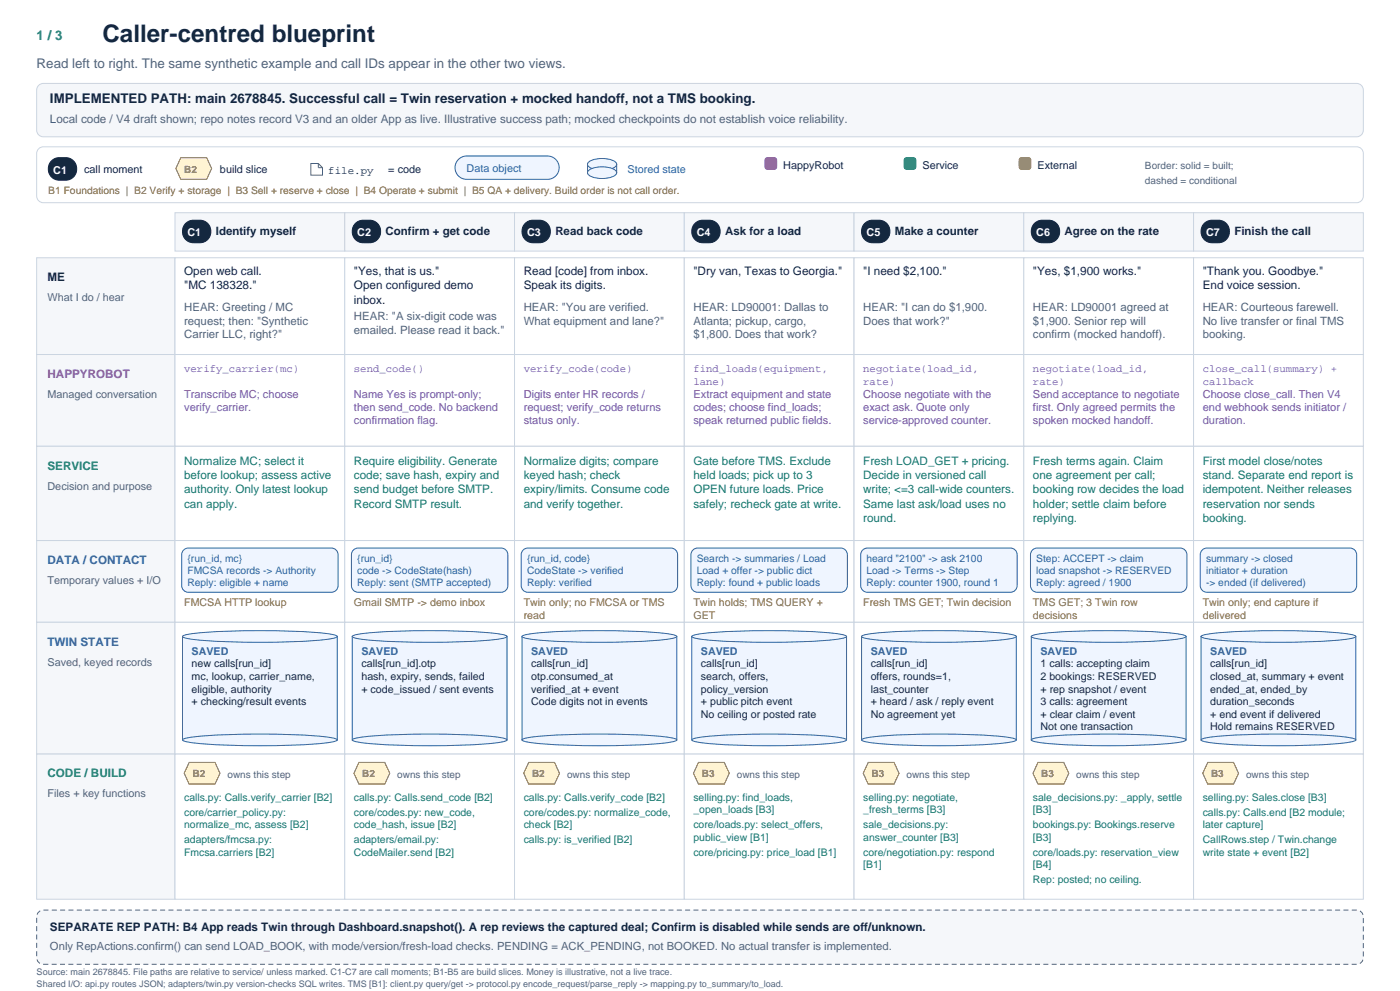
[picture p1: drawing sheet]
<svg xmlns="http://www.w3.org/2000/svg" width="420mm" height="297mm" viewBox="0 0 420 297" stroke-linecap="round" stroke-linejoin="round" font-family="sans-serif">
<defs><g id="words">
<text font-size="7.2" fill="#14283f" x="30.7" y="12.5">Caller-centred blueprint</text>
<text font-size="4" fill="#14786b" x="11" y="12">1 / 3</text>
<text font-size="4" fill="#52647a" x="11" y="20.5">Read left to right. The same synthetic example and call IDs appear in the other two views.</text>
<text font-size="4" fill="#14283f" x="15" y="31">IMPLEMENTED PATH: main 2678845. Successful call = Twin reservation + mocked handoff, not a TMS booking.</text>
<text font-size="3.5" fill="#52647a" x="15" y="37">Local code / V4 draft shown; repo notes record V3 and an older App as live. Illustrative success path; mocked checkpoints do not establish voice reliability.</text>
<g font-size="3.5" fill="#14283f">
<text x="55.2" y="82.5">Open web call.</text>
<text x="106.2" y="82.5">&quot;Yes, that is us.&quot;</text>
<text x="157.1" y="82.5">Read [code] from inbox.</text>
<text x="208" y="82.5">&quot;Dry van, Texas to Georgia.&quot;</text>
<text x="259" y="82.5">&quot;I need $2,100.&quot;</text>
<text x="309.9" y="82.5">&quot;Yes, $1,900 works.&quot;</text>
<text x="360.8" y="82.5">&quot;Thank you. Goodbye.&quot;</text>
<text x="14.2" y="84.3">ME</text>
<text x="55.2" y="86.8">&quot;MC 138328.&quot;</text>
<text x="106.2" y="86.8">Open configured demo</text>
<text x="157.1" y="86.8">Speak its digits.</text>
<text x="360.8" y="86.8">End voice session.</text>
<text x="106.2" y="91">inbox.</text>
<text x="15" y="279">SEPARATE REP PATH: B4 App reads Twin through Dashboard.snapshot(). A rep reviews the captured deal; Confirm is disabled while sends are off/unknown.</text>
</g>
<text font-size="3.5" fill="#713eb5" x="14.2" y="113.3">HAPPYROBOT</text>
<g font-size="3.5" fill="#14786b">
<text x="14.2" y="140.8">SERVICE</text>
<text x="55.2" y="139.3">Normalize MC; select it</text>
<text x="55.2" y="143.6">before lookup; assess active</text>
<text x="106.2" y="139.3">Require eligibility. Generate</text>
<text x="106.2" y="143.6">code; save hash, expiry and</text>
<text x="157.1" y="139.3">Normalize digits; compare</text>
<text x="157.1" y="143.6">keyed hash; check</text>
<text x="208" y="139.3">Gate before TMS. Exclude</text>
<text x="208" y="143.6">held loads; pick up to 3</text>
<text x="259" y="139.3">Fresh LOAD_GET + pricing.</text>
<text x="259" y="143.6">Decide in versioned call</text>
<text x="309.9" y="139.3">Fresh terms again. Claim</text>
<text x="309.9" y="143.6">one agreement per call;</text>
<text x="360.8" y="139.3">First model close/notes</text>
<text x="360.8" y="143.6">stand. Separate end report is</text>
<text x="55.2" y="147.9">authority. Only latest lookup</text>
<text x="106.2" y="147.9">send budget before SMTP.</text>
<text x="157.1" y="147.9">expiry/limits. Consume code</text>
<text x="208" y="147.9">OPEN future loads. Price</text>
<text x="259" y="147.9">write; &lt;=3 call-wide counters.</text>
<text x="309.9" y="147.9">booking row decides the load</text>
<text x="360.8" y="147.9">idempotent. Neither releases</text>
<text x="55.2" y="152.2">can apply.</text>
<text x="106.2" y="152.2">Record SMTP result.</text>
<text x="157.1" y="152.2">and verify together.</text>
<text x="208" y="152.2">safely; recheck gate at write.</text>
<text x="259" y="152.2">Same last ask/load uses no</text>
<text x="309.9" y="152.2">holder; settle claim before</text>
<text x="360.8" y="152.2">reservation nor sends</text>
<text x="259" y="156.5">round.</text>
<text x="309.9" y="156.5">replying.</text>
<text x="360.8" y="156.5">booking.</text>
<text x="14.2" y="233">CODE / BUILD</text>
</g>
<g font-size="3.5" fill="#285ea6">
<text x="14.2" y="169">DATA / CONTACT</text>
<text x="14.2" y="193.5">TWIN STATE</text>
</g>
<g font-size="3.4" fill="#14283f">
<text x="64.7" y="70.5">Identify myself</text>
<text x="115.7" y="70.5">Confirm + get code</text>
<text x="166.6" y="70.5">Read back code</text>
<text x="217.5" y="70.5">Ask for a load</text>
<text x="268.5" y="70.5">Make a counter</text>
<text x="319.4" y="70.5">Agree on the rate</text>
<text x="370.3" y="70.5">Finish the call</text>
</g>
<g font-size="3.4" fill="#52647a">
<text x="55.2" y="93.3">HEAR: Greeting / MC</text>
<text x="157.1" y="93.3">HEAR: &quot;You are verified.</text>
<text x="208" y="93.3">HEAR: LD90001: Dallas to</text>
<text x="259" y="93.3">HEAR: &quot;I can do $1,900.</text>
<text x="309.9" y="93.3">HEAR: LD90001 agreed at</text>
<text x="360.8" y="93.3">HEAR: Courteous farewell.</text>
<text x="55.2" y="97.3">request; then: &quot;Synthetic</text>
<text x="55.2" y="101.3">Carrier LLC, right?&quot;</text>
<text x="106.2" y="96">HEAR: &quot;A six-digit code was</text>
<text x="106.2" y="100">emailed. Please read it back.&quot;</text>
<text x="157.1" y="97.3">What equipment and lane?&quot;</text>
<text x="208" y="97.3">Atlanta; pickup, cargo,</text>
<text x="208" y="101.3">$1,800. Does that work?</text>
<text x="259" y="97.3">Does that work?&quot;</text>
<text x="309.9" y="97.3">$1,900. Senior rep will</text>
<text x="309.9" y="101.3">confirm (mocked handoff).</text>
<text x="360.8" y="97.3">No live transfer or final TMS</text>
<text x="360.8" y="101.3">booking.</text>
<text x="15" y="284.8">Only RepActions.confirm() can send LOAD_BOOK, with mode/version/fresh-load checks. PENDING = ACK_PENDING, not BOOKED. No actual transfer is implemented.</text>
</g>
<g font-size="3.3" fill="#713eb5">
<text x="55.2" y="119.3">Transcribe MC; choose</text>
<text x="106.2" y="119.3">Name Yes is prompt-only;</text>
<text x="157.1" y="119.3">Digits enter HR records /</text>
<text x="208" y="119.3">Extract equipment and state</text>
<text x="259" y="119.3">Choose negotiate with the</text>
<text x="309.9" y="119.3">Send acceptance to negotiate</text>
<text x="360.8" y="119.3">Choose close_call. Then V4</text>
<text x="55.2" y="123.2">verify_carrier.</text>
<text x="106.2" y="123.2">then send_code. No backend</text>
<text x="157.1" y="123.2">request; verify_code returns</text>
<text x="208" y="123.2">codes; choose find_loads;</text>
<text x="259" y="123.2">exact ask. Quote only</text>
<text x="309.9" y="123.2">first. Only agreed permits the</text>
<text x="360.8" y="123.2">end webhook sends initiator /</text>
<text x="106.2" y="127.1">confirmation flag.</text>
<text x="157.1" y="127.1">status only.</text>
<text x="208" y="127.1">speak returned public fields.</text>
<text x="259" y="127.1">service-approved counter.</text>
<text x="309.9" y="127.1">spoken mocked handoff.</text>
<text x="360.8" y="127.1">duration.</text>
</g>
<g font-size="3.2" fill="#fff">
<text x="16" y="52">C1</text>
<text x="56.2" y="70.8">C1</text>
<text x="107.2" y="70.8">C2</text>
<text x="158.1" y="70.8">C3</text>
<text x="209" y="70.8">C4</text>
<text x="260" y="70.8">C5</text>
<text x="310.9" y="70.8">C6</text>
<text x="361.8" y="70.8">C7</text>
</g>
<g font-size="3.2" fill="#14283f">
<text x="25.2" y="51.8">call moment</text>
<text x="66" y="51.8">build slice</text>
<text x="98.5" y="52">file.py</text>
<text x="116.5" y="51.8">= code</text>
<text x="235" y="50.5">HappyRobot</text>
<text x="276.7" y="50.5">Service</text>
<text x="311.2" y="50.5">External</text>
<text x="57.5" y="200">new calls[run_id]</text>
<text x="57.5" y="203.8">mc, lookup, carrier_name,</text>
<text x="108.4" y="200">calls[run_id].otp</text>
<text x="108.4" y="203.8">hash, expiry, sends, failed</text>
<text x="159.4" y="200">calls[run_id]</text>
<text x="159.4" y="203.8">otp.consumed_at</text>
<text x="210.3" y="200">calls[run_id]</text>
<text x="210.3" y="203.8">search, offers,</text>
<text x="261.2" y="200">calls[run_id]</text>
<text x="261.2" y="203.8">offers, rounds=1,</text>
<text x="312.1" y="200">1 calls: accepting claim</text>
<text x="312.1" y="203.8">2 bookings: RESERVED</text>
<text x="363.1" y="200">calls[run_id]</text>
<text x="363.1" y="203.8">closed_at, summary + event</text>
<text x="57.5" y="207.6">eligible, authority</text>
<text x="108.4" y="207.6">+ code_issued / sent events</text>
<text x="159.4" y="207.6">verified_at + event</text>
<text x="210.3" y="207.6">policy_version</text>
<text x="261.2" y="207.6">last_counter</text>
<text x="312.1" y="207.6">+ rep snapshot / event</text>
<text x="363.1" y="207.6">ended_at, ended_by</text>
<text x="57.5" y="211.3">+ checking/result events</text>
<text x="159.4" y="211.3">Code digits not in events</text>
<text x="210.3" y="211.3">+ public pitch event</text>
<text x="210.3" y="215.1">No ceiling or posted rate</text>
<text x="261.2" y="211.3">+ heard / ask / reply event</text>
<text x="261.2" y="215.1">No agreement yet</text>
<text x="312.1" y="211.3">3 calls: agreement</text>
<text x="312.1" y="215.1">+ clear claim / event</text>
<text x="363.1" y="211.3">duration_seconds</text>
<text x="363.1" y="215.1">+ end event if delivered</text>
<text x="312.1" y="218.9">Not one transaction</text>
<text x="363.1" y="218.9">Hold remains RESERVED</text>
</g>
<g font-size="3.2" fill="#285ea6">
<text x="140" y="51.5">Data object</text>
<text x="188.2" y="51.8">Stored state</text>
<text x="57.5" y="196.3">SAVED</text>
<text x="108.4" y="196.3">SAVED</text>
<text x="159.4" y="196.3">SAVED</text>
<text x="210.3" y="196.3">SAVED</text>
<text x="261.2" y="196.3">SAVED</text>
<text x="312.1" y="196.3">SAVED</text>
<text x="363.1" y="196.3">SAVED</text>
</g>
<g font-size="3.2" fill="#52647a">
<text x="14.2" y="90.3">What I do / hear</text>
<text x="14.2" y="119.3">Managed conversation</text>
<text x="14.2" y="146.8">Decision and purpose</text>
<text x="14.2" y="175">Temporary values + I/O</text>
<text x="14.2" y="199.5">Saved, keyed records</text>
<text x="14.2" y="239">Files + key functions</text>
</g>
<g font-size="3.2" fill="#713eb5">
<text x="55.2" y="111.5">verify_carrier(mc)</text>
<text x="106.2" y="111.5">send_code()</text>
<text x="157.1" y="111.5">verify_code(code)</text>
<text x="208" y="111.5">find_loads(equipment,</text>
<text x="259" y="111.5">negotiate(load_id,</text>
<text x="309.9" y="111.5">negotiate(load_id,</text>
<text x="360.8" y="111.5">close_call(summary) +</text>
<text x="208" y="115.3">lane)</text>
<text x="259" y="115.3">rate)</text>
<text x="309.9" y="115.3">rate)</text>
<text x="360.8" y="115.3">callback</text>
</g>
<g font-size="3.2" fill="#9b6512">
<text x="55.2" y="181.8">FMCSA HTTP lookup</text>
<text x="106.2" y="181.8">Gmail SMTP -&gt; demo inbox</text>
<text x="157.1" y="181.8">Twin only; no FMCSA or TMS</text>
<text x="157.1" y="185.5">read</text>
<text x="208" y="181.8">Twin holds; TMS QUERY +</text>
<text x="208" y="185.5">GET</text>
<text x="259" y="181.8">Fresh TMS GET; Twin decision</text>
<text x="309.9" y="181.8">TMS GET; 3 Twin row</text>
<text x="309.9" y="185.5">decisions</text>
<text x="360.8" y="181.8">Twin only; end capture if</text>
<text x="360.8" y="185.5">delivered</text>
</g>
<text font-size="3.1" fill="#8b5f0a" x="14.5" y="58">B1 Foundations | B2 Verify + storage | B3 Sell + reserve + close | B4 Operate + submit | B5 QA + delivery. Build order is not call order.</text>
<g font-size="3.1" fill="#285ea6">
<text x="56.2" y="168.5">{run_id, mc}</text>
<text x="56.2" y="172.1">FMCSA records -&gt; Authority</text>
<text x="107.2" y="168.5">{run_id}</text>
<text x="107.2" y="172.1">code -&gt; CodeState(hash)</text>
<text x="158.1" y="168.5">{run_id, code}</text>
<text x="158.1" y="172.1">CodeState -&gt; verified</text>
<text x="209" y="168.5">Search -&gt; summaries / Load</text>
<text x="209" y="172.1">Load + offer -&gt; public dict</text>
<text x="260" y="168.5">heard &quot;2100&quot; -&gt; ask 2100</text>
<text x="260" y="172.1">Load -&gt; Terms -&gt; Step</text>
<text x="310.9" y="168.5">Step: ACCEPT -&gt; claim</text>
<text x="310.9" y="172.1">load snapshot -&gt; RESERVED</text>
<text x="361.8" y="168.5">summary -&gt; closed</text>
<text x="361.8" y="172.1">initiator + duration</text>
<text x="56.2" y="175.7">Reply: eligible + name</text>
<text x="107.2" y="175.7">Reply: sent (SMTP accepted)</text>
<text x="158.1" y="175.7">Reply: verified</text>
<text x="209" y="175.7">Reply: found + public loads</text>
<text x="260" y="175.7">Reply: counter 1900, round 1</text>
<text x="310.9" y="175.7">Reply: agreed / 1900</text>
<text x="361.8" y="175.7">-&gt; ended (if delivered)</text>
</g>
<g font-size="3.1" fill="#14786b">
<text x="55.2" y="240">calls.py: Calls.verify_carrier [B2]</text>
<text x="55.2" y="244.5">core/carrier_policy.py:</text>
<text x="106.2" y="240">calls.py: Calls.send_code [B2]</text>
<text x="106.2" y="244.5">core/codes.py: new_code,</text>
<text x="157.1" y="240">calls.py: Calls.verify_code [B2]</text>
<text x="157.1" y="244.5">core/codes.py: normalize_code,</text>
<text x="208" y="240">selling.py: find_loads,</text>
<text x="208" y="243.8">_open_loads [B3]</text>
<text x="259" y="240">selling.py: negotiate,</text>
<text x="259" y="243.8">_fresh_terms [B3]</text>
<text x="309.9" y="240">sale_decisions.py: _apply, settle</text>
<text x="309.9" y="243.8">[B3]</text>
<text x="360.8" y="240">selling.py: Sales.close [B3]</text>
<text x="360.8" y="244.5">calls.py: Calls.end [B2 module;</text>
<text x="55.2" y="248.3">normalize_mc, assess [B2]</text>
<text x="106.2" y="248.3">code_hash, issue [B2]</text>
<text x="157.1" y="248.3">check [B2]</text>
<text x="208" y="248.3">core/loads.py: select_offers,</text>
<text x="259" y="248.3">sale_decisions.py:</text>
<text x="309.9" y="248.3">bookings.py: Bookings.reserve</text>
<text x="360.8" y="248.3">later capture]</text>
<text x="55.2" y="252.8">adapters/fmcsa.py:</text>
<text x="55.2" y="256.5">Fmcsa.carriers [B2]</text>
<text x="106.2" y="252.8">adapters/email.py:</text>
<text x="106.2" y="256.5">CodeMailer.send [B2]</text>
<text x="157.1" y="252.8">calls.py: is_verified [B2]</text>
<text x="208" y="252">public_view [B1]</text>
<text x="208" y="256.5">core/pricing.py: price_load [B1]</text>
<text x="259" y="252">answer_counter [B3]</text>
<text x="259" y="256.5">core/negotiation.py: respond</text>
<text x="309.9" y="252">[B3]</text>
<text x="309.9" y="256.5">core/loads.py: reservation_view</text>
<text x="360.8" y="252.8">CallRows.step / Twin.change</text>
<text x="360.8" y="256.5">write state + event [B2]</text>
<text x="259" y="260.3">[B1]</text>
<text x="309.9" y="260.3">[B4]</text>
<text x="309.9" y="264.8">Rep: posted; no ceiling.</text>
</g>
<g font-size="3" fill="#8b5f0a">
<text x="55.2" y="51.8">B2</text>
<text x="57.7" y="233">B2</text>
<text x="108.7" y="233">B2</text>
<text x="159.6" y="233">B2</text>
<text x="210.5" y="233">B3</text>
<text x="261.5" y="233">B3</text>
<text x="312.4" y="233">B3</text>
<text x="363.3" y="233">B3</text>
</g>
<g font-size="3" fill="#52647a">
<text x="343.5" y="50.5">Border: solid = built;</text>
<text x="343.5" y="55.3">dashed = conditional</text>
<text x="68.2" y="233.3">owns this step</text>
<text x="119.2" y="233.3">owns this step</text>
<text x="170.1" y="233.3">owns this step</text>
<text x="221" y="233.3">owns this step</text>
<text x="272" y="233.3">owns this step</text>
<text x="322.9" y="233.3">owns this step</text>
<text x="373.8" y="233.3">owns this step</text>
</g>
<g font-size="2.7" fill="#52647a">
<text x="11" y="292.3">Source: main 2678845. File paths are relative to service/ unless marked. C1-C7 are call moments; B1-B5 are build slices. Money is illustrative, not a live trace.</text>
<text x="11" y="295.8">Shared I/O: api.py routes JSON; adapters/twin.py version-checks SQL writes. TMS [B1]: client.py query/get -&gt; protocol.py encode_request/parse_reply -&gt; mapping.py to_summary/to_load.</text>
</g>
</g></defs>
<path d="M0 0h420v297h-420z" fill-rule="evenodd" fill="#fff" stroke="#fff" stroke-width=".3"/>
<path d="M11.6 25.6l1.4-.6h394a2 2 0 0 1 2 2v12a2 2 0 0 1-2 2h-394a2 2 0 0 1-2-2v-12z" fill-rule="evenodd" fill="#f5f7fa" stroke="#cbd5e1" stroke-width=".3"/>
<path d="M11.6 44.6l1.4-.6h394a2 2 0 0 1 2 2v12.8a2 2 0 0 1-2 2h-394a2 2 0 0 1-2-2v-12.8z" fill-rule="evenodd" fill="#fff" stroke="#cbd5e1" stroke-width=".3"/>
<path d="M15.5 48.2a5.4 5.4 0 0 1 5.5-.7 3.4 3.4 0 0 1 1.9 3.8 3.4 3.4 0 0 1-3.2 2.7 4.9 4.9 0 0 1-4.2-1 3.6 3.6 0 0 1 0-4.8z" fill-rule="evenodd" fill="#14283f" stroke="#14283f" stroke-width=".3"/>
<path d="M54.2 47.3h7.8l1.5 3.2-1.5 3.3h-7.8l-1.5-3.3z" fill-rule="evenodd" fill="#fff4d3" stroke="#8b5f0a" stroke-width=".3"/>
<path d="M93.2 49h2.3l1.2 1.3v2.2h-3.5z" fill-rule="evenodd" fill="#fff" stroke="#52647a" stroke-width=".3"/>
<path d="M95.5 49v1.3h1.2" fill="none" stroke="#52647a" stroke-width=".3"/>
<g fill="#eff5ff" stroke="#285ea6" stroke-width=".3">
<path d="M137.5 47.8a3.5 3.5 0 0 1 2.5-1h24.2a3.5 3.5 0 0 1 3.5 3.5 3.5 3.5 0 0 1-3.5 3.5h-24.2a3.5 3.5 0 0 1-3.2-2.2 3.5 3.5 0 0 1 .7-3.8z" fill-rule="evenodd"/>
<path d="M176.2 49.3h8.8v2.5h-8.8z" fill-rule="evenodd"/>
<path d="M176.6 48.6a8.1 8.1 0 0 1 8.1 0 1.16 1.16 0 0 1 .1 1.2 1.16 1.16 0 0 1-1.1 .7 8.5 8.5 0 0 1-7.1-.6 .85 .85 0 0 1 0-1.3z" fill-rule="evenodd"/>
<path d="M176.6 51.1a8.1 8.1 0 0 1 8.1 0 1.16 1.16 0 0 1 .1 1.2 1.16 1.16 0 0 1-1.1 .7 8.5 8.5 0 0 1-7.1-.6 .85 .85 0 0 1 0-1.3z" fill-rule="evenodd"/>
</g>
<path d="M229.7 47.5l.5-.2h2l.6 .2 .2 .5v2l-.2 .5-.6 .3h-2l-.5-.3-.2-.5v-2z" fill-rule="evenodd" fill="#713eb5" stroke="#713eb5" stroke-width=".3"/>
<path d="M271.5 47.5l.5-.2h2l.5 .2 .2 .5v2l-.2 .5-.5 .3h-2l-.5-.3-.3-.5v-2z" fill-rule="evenodd" fill="#14786b" stroke="#14786b" stroke-width=".3"/>
<path d="M306 47.5l.5-.2h2l.5 .2 .2 .5v2l-.2 .5-.5 .3h-2l-.5-.3-.3-.5v-2z" fill-rule="evenodd" fill="#9b6512" stroke="#9b6512" stroke-width=".3"/>
<g fill="#f5f7fa" stroke="#cbd5e1" stroke-width=".3">
<path d="M11 77.3h41.5v29h-41.5z" fill-rule="evenodd"/>
<path d="M11 106.3h41.5v27.5h-41.5z" fill-rule="evenodd"/>
<path d="M11 133.8h41.5v28.2h-41.5z" fill-rule="evenodd"/>
<path d="M11 162h41.5v24.5h-41.5z" fill-rule="evenodd"/>
<path d="M11 186.5h41.5v39.5h-41.5z" fill-rule="evenodd"/>
<path d="M11 226h41.5v43.5h-41.5z" fill-rule="evenodd"/>
<path d="M52.5 63.8h50.9v11.5h-50.9z" fill-rule="evenodd"/>
</g>
<path d="M55.7 67a5.4 5.4 0 0 1 5.6-.7 3.4 3.4 0 0 1 1.9 3.7 3.4 3.4 0 0 1-3.2 2.8 4.9 4.9 0 0 1-4.3-1 3.6 3.6 0 0 1 0-4.8z" fill-rule="evenodd" fill="#14283f" stroke="#14283f" stroke-width=".3"/>
<g fill="#fff" stroke="#cbd5e1" stroke-width=".3">
<path d="M52.5 77.3h50.9v29h-50.9z" fill-rule="evenodd"/>
<path d="M52.5 106.3h50.9v27.5h-50.9z" fill-rule="evenodd"/>
<path d="M52.5 133.8h50.9v28.2h-50.9z" fill-rule="evenodd"/>
<path d="M52.5 162h50.9v24.5h-50.9z" fill-rule="evenodd"/>
<path d="M52.5 186.5h50.9v39.5h-50.9z" fill-rule="evenodd"/>
<path d="M52.5 226h50.9v43.5h-50.9z" fill-rule="evenodd"/>
</g>
<g fill="#eff5ff" stroke="#285ea6" stroke-width=".3">
<path d="M55.1 164.8l1.4-.5h42.9a2 2 0 0 1 2 2v9.2a2 2 0 0 1-2 2h-42.9a2 2 0 0 1-2-2v-9.2z" fill-rule="evenodd"/>
<path d="M54.7 190.8h46.5v31h-46.5z" fill-rule="evenodd"/>
<path d="M54.9 190.6a52.1 52.1 0 0 1 13.5-1.4 189.7 189.7 0 0 1 31.6 1l1 .4v.3a52.1 52.1 0 0 1-13.4 1.4 189.7 189.7 0 0 1-31.7-1l-1-.4z" fill-rule="evenodd"/>
<path d="M54.9 221.6a52.1 52.1 0 0 1 13.5-1.4 189.7 189.7 0 0 1 31.6 1l1 .4v.3a52.1 52.1 0 0 1-13.4 1.4 189.7 189.7 0 0 1-31.7-1l-1-.4z" fill-rule="evenodd"/>
</g>
<path d="M56.7 228.5h7.8l1.5 3.3-1.5 3.2h-7.8l-1.5-3.2z" fill-rule="evenodd" fill="#fff4d3" stroke="#8b5f0a" stroke-width=".3"/>
<path d="M103.4 63.8h51v11.5h-51z" fill-rule="evenodd" fill="#f5f7fa" stroke="#cbd5e1" stroke-width=".3"/>
<path d="M106.6 67a5.4 5.4 0 0 1 5.6-.7 3.4 3.4 0 0 1 1.9 3.7 3.4 3.4 0 0 1-3.2 2.8 4.9 4.9 0 0 1-4.3-1 3.6 3.6 0 0 1 0-4.8z" fill-rule="evenodd" fill="#14283f" stroke="#14283f" stroke-width=".3"/>
<g fill="#fff" stroke="#cbd5e1" stroke-width=".3">
<path d="M103.4 77.3h51v29h-51z" fill-rule="evenodd"/>
<path d="M103.4 106.3h51v27.5h-51z" fill-rule="evenodd"/>
<path d="M103.4 133.8h51v28.2h-51z" fill-rule="evenodd"/>
<path d="M103.4 162h51v24.5h-51z" fill-rule="evenodd"/>
<path d="M103.4 186.5h51v39.5h-51z" fill-rule="evenodd"/>
<path d="M103.4 226h51v43.5h-51z" fill-rule="evenodd"/>
</g>
<g fill="#eff5ff" stroke="#285ea6" stroke-width=".3">
<path d="M106 164.8l1.4-.5h43a2 2 0 0 1 2 2v9.2a2 2 0 0 1-2 2h-43a2 2 0 0 1-2-2v-9.2z" fill-rule="evenodd"/>
<path d="M105.7 190.8h46.4v31h-46.4z" fill-rule="evenodd"/>
<path d="M105.8 190.6a52.1 52.1 0 0 1 13.5-1.4 189.7 189.7 0 0 1 31.6 1l1.1 .4v.3a52.1 52.1 0 0 1-13.5 1.4 189.7 189.7 0 0 1-31.6-1l-1.1-.4z" fill-rule="evenodd"/>
<path d="M105.8 221.6a52.1 52.1 0 0 1 13.5-1.4 189.7 189.7 0 0 1 31.6 1l1.1 .4v.3a52.1 52.1 0 0 1-13.5 1.4 189.7 189.7 0 0 1-31.6-1l-1.1-.4z" fill-rule="evenodd"/>
</g>
<path d="M107.7 228.5h7.7l1.5 3.3-1.5 3.2h-7.7l-1.5-3.2z" fill-rule="evenodd" fill="#fff4d3" stroke="#8b5f0a" stroke-width=".3"/>
<path d="M154.4 63.8h50.9v11.5h-50.9z" fill-rule="evenodd" fill="#f5f7fa" stroke="#cbd5e1" stroke-width=".3"/>
<path d="M157.6 67a5.4 5.4 0 0 1 5.5-.7 3.4 3.4 0 0 1 1.9 3.7 3.4 3.4 0 0 1-3.1 2.8 4.9 4.9 0 0 1-4.3-1 3.6 3.6 0 0 1 0-4.8z" fill-rule="evenodd" fill="#14283f" stroke="#14283f" stroke-width=".3"/>
<g fill="#fff" stroke="#cbd5e1" stroke-width=".3">
<path d="M154.4 77.3h50.9v29h-50.9z" fill-rule="evenodd"/>
<path d="M154.4 106.3h50.9v27.5h-50.9z" fill-rule="evenodd"/>
<path d="M154.4 133.8h50.9v28.2h-50.9z" fill-rule="evenodd"/>
<path d="M154.4 162h50.9v24.5h-50.9z" fill-rule="evenodd"/>
<path d="M154.4 186.5h50.9v39.5h-50.9z" fill-rule="evenodd"/>
<path d="M154.4 226h50.9v43.5h-50.9z" fill-rule="evenodd"/>
</g>
<g fill="#eff5ff" stroke="#285ea6" stroke-width=".3">
<path d="M156.9 164.8l1.5-.5h42.9a2 2 0 0 1 2 2v9.2a2 2 0 0 1-2 2h-42.9a2 2 0 0 1-2-2v-9.2z" fill-rule="evenodd"/>
<path d="M156.6 190.8h46.4v31h-46.4z" fill-rule="evenodd"/>
<path d="M156.7 190.6a52.1 52.1 0 0 1 13.5-1.4 189.7 189.7 0 0 1 31.7 1l1 .4v.3a52.1 52.1 0 0 1-13.5 1.4 189.7 189.7 0 0 1-31.6-1l-1.1-.4z" fill-rule="evenodd"/>
<path d="M156.7 221.6a52.1 52.1 0 0 1 13.5-1.4 189.7 189.7 0 0 1 31.7 1l1 .4v.3a52.1 52.1 0 0 1-13.5 1.4 189.7 189.7 0 0 1-31.6-1l-1.1-.4z" fill-rule="evenodd"/>
</g>
<path d="M158.6 228.5h7.8l1.5 3.3-1.5 3.2h-7.8l-1.5-3.2z" fill-rule="evenodd" fill="#fff4d3" stroke="#8b5f0a" stroke-width=".3"/>
<path d="M205.3 63.8h50.9v11.5h-50.9z" fill-rule="evenodd" fill="#f5f7fa" stroke="#cbd5e1" stroke-width=".3"/>
<path d="M208.5 67a5.4 5.4 0 0 1 5.6-.7 3.4 3.4 0 0 1 1.9 3.7 3.4 3.4 0 0 1-3.2 2.8 4.9 4.9 0 0 1-4.3-1 3.6 3.6 0 0 1 0-4.8z" fill-rule="evenodd" fill="#14283f" stroke="#14283f" stroke-width=".3"/>
<g fill="#fff" stroke="#cbd5e1" stroke-width=".3">
<path d="M205.3 77.3h50.9v29h-50.9z" fill-rule="evenodd"/>
<path d="M205.3 106.3h50.9v27.5h-50.9z" fill-rule="evenodd"/>
<path d="M205.3 133.8h50.9v28.2h-50.9z" fill-rule="evenodd"/>
<path d="M205.3 162h50.9v24.5h-50.9z" fill-rule="evenodd"/>
<path d="M205.3 186.5h50.9v39.5h-50.9z" fill-rule="evenodd"/>
<path d="M205.3 226h50.9v43.5h-50.9z" fill-rule="evenodd"/>
</g>
<g fill="#eff5ff" stroke="#285ea6" stroke-width=".3">
<path d="M207.9 164.8l1.4-.5h42.9a2 2 0 0 1 2 2v9.2a2 2 0 0 1-2 2h-42.9a2 2 0 0 1-2-2v-9.2z" fill-rule="evenodd"/>
<path d="M207.5 190.8h46.5v31h-46.5z" fill-rule="evenodd"/>
<path d="M207.7 190.6a52.1 52.1 0 0 1 13.5-1.4 189.7 189.7 0 0 1 31.6 1l1 .4v.3a52.1 52.1 0 0 1-13.5 1.4 189.7 189.7 0 0 1-31.6-1l-1-.4z" fill-rule="evenodd"/>
<path d="M207.7 221.6a52.1 52.1 0 0 1 13.5-1.4 189.7 189.7 0 0 1 31.6 1l1 .4v.3a52.1 52.1 0 0 1-13.5 1.4 189.7 189.7 0 0 1-31.6-1l-1-.4z" fill-rule="evenodd"/>
</g>
<path d="M209.5 228.5h7.8l1.5 3.3-1.5 3.2h-7.8l-1.5-3.2z" fill-rule="evenodd" fill="#fff4d3" stroke="#8b5f0a" stroke-width=".3"/>
<path d="M256.2 63.8h50.9v11.5h-50.9z" fill-rule="evenodd" fill="#f5f7fa" stroke="#cbd5e1" stroke-width=".3"/>
<path d="M259.4 67a5.4 5.4 0 0 1 5.6-.7 3.4 3.4 0 0 1 1.9 3.7 3.4 3.4 0 0 1-3.2 2.8 4.9 4.9 0 0 1-4.3-1 3.6 3.6 0 0 1 0-4.8z" fill-rule="evenodd" fill="#14283f" stroke="#14283f" stroke-width=".3"/>
<g fill="#fff" stroke="#cbd5e1" stroke-width=".3">
<path d="M256.2 77.3h50.9v29h-50.9z" fill-rule="evenodd"/>
<path d="M256.2 106.3h50.9v27.5h-50.9z" fill-rule="evenodd"/>
<path d="M256.2 133.8h50.9v28.2h-50.9z" fill-rule="evenodd"/>
<path d="M256.2 162h50.9v24.5h-50.9z" fill-rule="evenodd"/>
<path d="M256.2 186.5h50.9v39.5h-50.9z" fill-rule="evenodd"/>
<path d="M256.2 226h50.9v43.5h-50.9z" fill-rule="evenodd"/>
</g>
<g fill="#eff5ff" stroke="#285ea6" stroke-width=".3">
<path d="M258.8 164.8l1.4-.5h42.9a2 2 0 0 1 2 2v9.2a2 2 0 0 1-2 2h-42.9a2 2 0 0 1-2-2v-9.2z" fill-rule="evenodd"/>
<path d="M258.5 190.8h46.4v31h-46.4z" fill-rule="evenodd"/>
<path d="M258.6 190.6a52.1 52.1 0 0 1 13.5-1.4 189.7 189.7 0 0 1 31.6 1l1.1 .4v.3a52.1 52.1 0 0 1-13.5 1.4 189.7 189.7 0 0 1-31.7-1l-1-.4z" fill-rule="evenodd"/>
<path d="M258.6 221.6a52.1 52.1 0 0 1 13.5-1.4 189.7 189.7 0 0 1 31.6 1l1.1 .4v.3a52.1 52.1 0 0 1-13.5 1.4 189.7 189.7 0 0 1-31.7-1l-1-.4z" fill-rule="evenodd"/>
</g>
<path d="M260.5 228.5h7.7l1.5 3.3-1.5 3.2h-7.7l-1.5-3.2z" fill-rule="evenodd" fill="#fff4d3" stroke="#8b5f0a" stroke-width=".3"/>
<path d="M307.1 63.8h51v11.5h-51z" fill-rule="evenodd" fill="#f5f7fa" stroke="#cbd5e1" stroke-width=".3"/>
<path d="M310.3 67a5.4 5.4 0 0 1 5.6-.7 3.4 3.4 0 0 1 1.9 3.7 3.4 3.4 0 0 1-3.2 2.8 4.9 4.9 0 0 1-4.3-1 3.6 3.6 0 0 1 0-4.8z" fill-rule="evenodd" fill="#14283f" stroke="#14283f" stroke-width=".3"/>
<g fill="#fff" stroke="#cbd5e1" stroke-width=".3">
<path d="M307.1 77.3h51v29h-51z" fill-rule="evenodd"/>
<path d="M307.1 106.3h51v27.5h-51z" fill-rule="evenodd"/>
<path d="M307.1 133.8h51v28.2h-51z" fill-rule="evenodd"/>
<path d="M307.1 162h51v24.5h-51z" fill-rule="evenodd"/>
<path d="M307.1 186.5h51v39.5h-51z" fill-rule="evenodd"/>
<path d="M307.1 226h51v43.5h-51z" fill-rule="evenodd"/>
</g>
<g fill="#eff5ff" stroke="#285ea6" stroke-width=".3">
<path d="M309.7 164.8l1.4-.5h43a2 2 0 0 1 2 2v9.2a2 2 0 0 1-2 2h-43a2 2 0 0 1-2-2v-9.2z" fill-rule="evenodd"/>
<path d="M309.4 190.8h46.4v31h-46.4z" fill-rule="evenodd"/>
<path d="M309.5 190.6a52.1 52.1 0 0 1 13.5-1.4 189.7 189.7 0 0 1 31.6 1l1.1 .4v.3a52.1 52.1 0 0 1-13.5 1.4 189.7 189.7 0 0 1-31.6-1l-1.1-.4z" fill-rule="evenodd"/>
<path d="M309.5 221.6a52.1 52.1 0 0 1 13.5-1.4 189.7 189.7 0 0 1 31.6 1l1.1 .4v.3a52.1 52.1 0 0 1-13.5 1.4 189.7 189.7 0 0 1-31.6-1l-1.1-.4z" fill-rule="evenodd"/>
</g>
<path d="M311.4 228.5h7.7l1.5 3.3-1.5 3.2h-7.7l-1.5-3.2z" fill-rule="evenodd" fill="#fff4d3" stroke="#8b5f0a" stroke-width=".3"/>
<path d="M358.1 63.8h50.9v11.5h-50.9z" fill-rule="evenodd" fill="#f5f7fa" stroke="#cbd5e1" stroke-width=".3"/>
<path d="M361.3 67a5.4 5.4 0 0 1 5.5-.7 3.4 3.4 0 0 1 2 3.7 3.4 3.4 0 0 1-3.2 2.8 4.9 4.9 0 0 1-4.3-1 3.6 3.6 0 0 1 0-4.8z" fill-rule="evenodd" fill="#14283f" stroke="#14283f" stroke-width=".3"/>
<g fill="#fff" stroke="#cbd5e1" stroke-width=".3">
<path d="M358.1 77.3h50.9v29h-50.9z" fill-rule="evenodd"/>
<path d="M358.1 106.3h50.9v27.5h-50.9z" fill-rule="evenodd"/>
<path d="M358.1 133.8h50.9v28.2h-50.9z" fill-rule="evenodd"/>
<path d="M358.1 162h50.9v24.5h-50.9z" fill-rule="evenodd"/>
<path d="M358.1 186.5h50.9v39.5h-50.9z" fill-rule="evenodd"/>
<path d="M358.1 226h50.9v43.5h-50.9z" fill-rule="evenodd"/>
</g>
<g fill="#eff5ff" stroke="#285ea6" stroke-width=".3">
<path d="M360.7 164.8l1.4-.5h42.9a2 2 0 0 1 2 2v9.2a2 2 0 0 1-2 2h-42.9a2 2 0 0 1-2-2v-9.2z" fill-rule="evenodd"/>
<path d="M360.3 190.8h46.4v31h-46.4z" fill-rule="evenodd"/>
<path d="M360.5 190.6a52.1 52.1 0 0 1 13.4-1.4 189.7 189.7 0 0 1 31.7 1l1 .4v.3a52.1 52.1 0 0 1-13.5 1.4 189.7 189.7 0 0 1-31.6-1l-1-.4z" fill-rule="evenodd"/>
<path d="M360.5 221.6a52.1 52.1 0 0 1 13.4-1.4 189.7 189.7 0 0 1 31.7 1l1 .4v.3a52.1 52.1 0 0 1-13.5 1.4 189.7 189.7 0 0 1-31.6-1l-1-.4z" fill-rule="evenodd"/>
</g>
<path d="M362.3 228.5h7.8l1.5 3.3-1.5 3.2h-7.8l-1.5-3.2z" fill-rule="evenodd" fill="#fff4d3" stroke="#8b5f0a" stroke-width=".3"/>
<path d="M11.6 273.3l1.4-.5h394a2 2 0 0 1 2 2v12.2a2 2 0 0 1-2 2h-394a2 2 0 0 1-2-2v-12.2z" fill-rule="evenodd" fill="#f5f7fa" stroke="#52647a" stroke-width=".3" stroke-dasharray="1.5 1" stroke-linecap="butt"/>
<use href="#words"/>
</svg>
